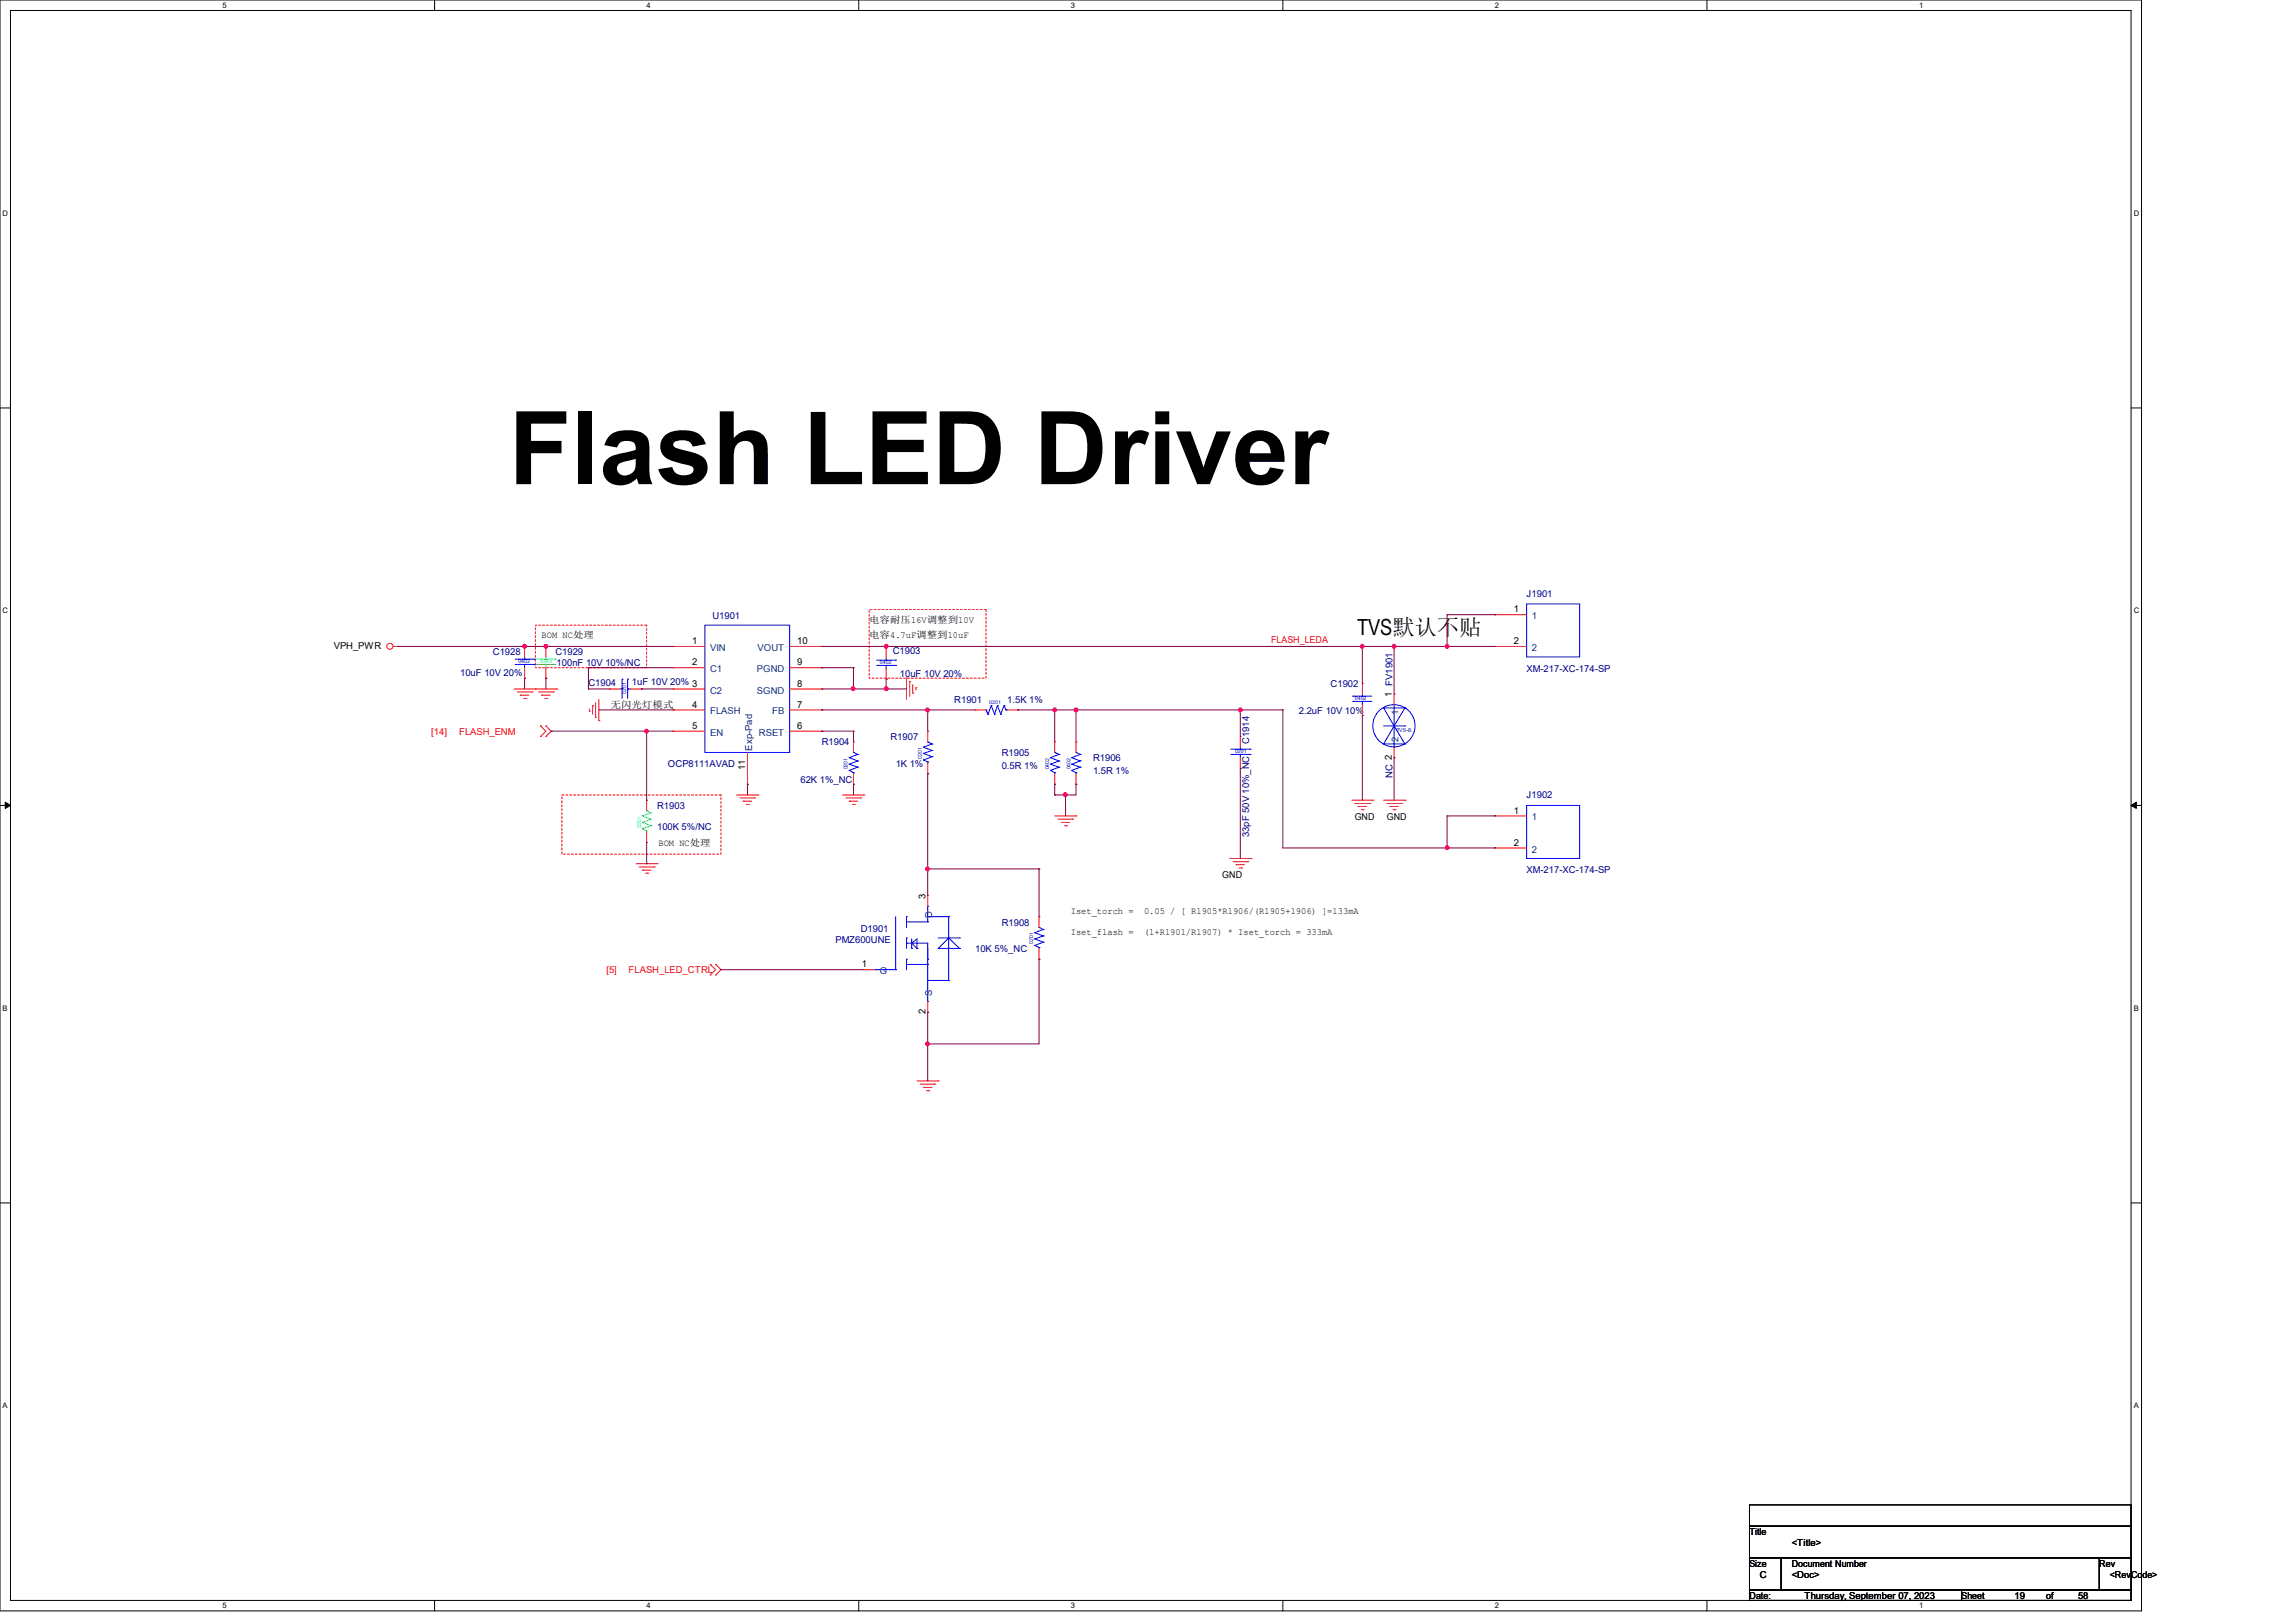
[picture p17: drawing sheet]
<svg xmlns="http://www.w3.org/2000/svg" width="297mm" height="210mm" viewBox="0 0 297 210" stroke-linecap="round" stroke-linejoin="round" font-family="sans-serif">
<defs><g id="words">
<text font-size="13.2" x="65.8" y="62.7">Flash LED Driver</text>
<text font-size="2.9" x="175.6" y="82.2">TVS默认不贴</text>
<g font-size="1.2" fill="#000080">
<text x="197.5" y="77.3">J1901</text>
<text x="92.2" y="80.1">U1901</text>
<text x="59.5" y="87.4">10uF 10V 20%</text>
<text x="63.8" y="84.8">C1928</text>
<text x="71.8" y="84.8">C1929</text>
<text x="72" y="86.1">100nF 10V 10%/NC</text>
<text x="76.1" y="88.8">C1904</text>
<text x="81.7" y="88.6">1uF 10V 20% 3</text>
<text x="115.5" y="84.7">C1903</text>
<text x="116.4" y="87.5">10uF 10V 20%</text>
<text x="172.1" y="88.9">C1902</text>
<text x="197.5" y="87">XM-217-XC-174-SP</text>
<text x="115.2" y="95.8">R1907</text>
<text x="123.4" y="91">R1901</text>
<text x="130.3" y="91">1.5K 1%</text>
<text x="168" y="92.3">2.2uF 10V 10%</text>
<text x="86.4" y="99.2">OCP8111AVAD</text>
<text x="103.5" y="101.3">62K 1%_NC</text>
<text x="106.3" y="96.4">R1904</text>
<text x="115.9" y="99.2">1K 1%</text>
<text x="129.6" y="97.8">R1905</text>
<text x="129.6" y="99.5">0.5R 1%</text>
<text x="141.4" y="98.5">R1906</text>
<text x="141.4" y="100.2">1.5R 1%</text>
<text x="161.6" y="96.3" transform="rotate(-90 161.6 96.3)">C1914</text>
<text x="180.1" y="100.7" transform="rotate(-90 180.1 100.7)">NC 2</text>
<text x="85" y="104.7">R1903</text>
<text x="85" y="107.4">100K 5%/NC</text>
<text x="197.5" y="103.3">J1902</text>
<text x="161.6" y="108.3" transform="rotate(-90 161.6 108.3)">33pF 50V 10%_NC</text>
<text x="197.5" y="113">XM-217-XC-174-SP</text>
<text x="129.6" y="119.8">R1908</text>
<text x="108.1" y="122">PMZ600UNE</text>
<text x="111.3" y="120.6">D1901</text>
<text x="126.2" y="123.2">10K 5%_NC</text>
</g>
<g font-size="1.2">
<text x="43.2" y="84">VPH_PWR</text>
<text x="70.1" y="82.6">BOM NC处理</text>
<text x="89.5" y="83.4">1</text>
<text x="103.1" y="83.4">10</text>
<text x="112.4" y="80.6">电容耐压16V调整到10V</text>
<text x="112.4" y="82.6">电容4.7uF调整到10uF</text>
<text x="195.8" y="79.2">1</text>
<text x="195.8" y="83.4">2</text>
<text x="89.5" y="86.1">2</text>
<text x="103.1" y="88.9">8</text>
<text x="103.1" y="86.1">9</text>
<text x="79" y="91.7">无闪光灯模式</text>
<text x="89.5" y="91.6">4</text>
<text x="89.5" y="94.3">5</text>
<text x="103.1" y="94.3">6</text>
<text x="103.1" y="91.6">7</text>
<text x="180" y="90.2" transform="rotate(-90 180 90.2)">1 FV1901</text>
<text x="96.4" y="99.7" transform="rotate(-90 96.4 99.7)">11</text>
<text x="175.3" y="106">GND</text>
<text x="179.4" y="106">GND</text>
<text x="195.8" y="105.3">1</text>
<text x="85.2" y="109.5">BOM NC处理</text>
<text x="158.1" y="113.6">GND</text>
<text x="195.8" y="109.4">2</text>
<text x="119.7" y="116.3" transform="rotate(-90 119.7 116.3)">3</text>
<text x="138.5" y="118.3">Iset_torch =</text>
<text x="148" y="118.3">0.05 / [ R1905*R1906/(R1905+1906) ]=133mA</text>
<text x="111.5" y="125.2">1</text>
<text x="138.5" y="121">Iset_flash =</text>
<text x="148" y="121">(1+R1901/R1907) * Iset_torch = 333mA</text>
<text x="119.7" y="131.2" transform="rotate(-90 119.7 131.2)">2</text>
<text x="226.3" y="198.6">Title</text>
<text x="226.3" y="202.7">Size</text>
<text x="231.8" y="202.7">Document Number</text>
<text x="231.8" y="200">&lt;Title&gt;</text>
<text x="271.6" y="202.7">Rev</text>
<text x="226.3" y="206.9">Date:</text>
<text x="227.7" y="204.1">C</text>
<text x="231.8" y="204.1">&lt;Doc&gt;</text>
<text x="233.4" y="206.9">Thursday, September 07, 2023</text>
<text x="253.7" y="206.9">Sheet</text>
<text x="260.6" y="206.9">19</text>
<text x="264.7" y="206.9">of</text>
<text x="268.8" y="206.9">58</text>
<text x="272.9" y="204.1">&lt;RevCode&gt;</text>
</g>
<g font-size="1.2" fill="#f00">
<text x="164.4" y="83.2">FLASH_LEDA</text>
<text x="55.8" y="95.1">[14]</text>
<text x="59.4" y="95.1">FLASH_ENM</text>
<text x="78.4" y="125.9">[5]</text>
<text x="81.3" y="125.9">FLASH_LED_CTRL</text>
</g>
<g font-size="1.2" fill="#004080">
<text x="198.2" y="80.1">1</text>
<text x="91.9" y="84.2">VIN</text>
<text x="91.9" y="87">C1</text>
<text x="91.9" y="89.7">C2</text>
<text x="97.9" y="89.7">SGND</text>
<text x="97.9" y="87">PGND</text>
<text x="98" y="84.2">VOUT</text>
<text x="198.2" y="84.2">2</text>
<text x="91.9" y="92.5">FLASH</text>
<text x="91.9" y="95.2">EN</text>
<text x="98.2" y="95.2">RSET</text>
<text x="99.9" y="92.5">FB</text>
<text x="180.9" y="92.5" transform="rotate(-90 180.9 92.5)">1</text>
<text x="97.3" y="97.1" transform="rotate(-90 97.3 97.1)">Exp-Pad</text>
<text x="180.9" y="96" transform="rotate(-90 180.9 96)">2</text>
<text x="198.2" y="106.2">1</text>
<text x="198.2" y="110.3">2</text>
<text x="120.6" y="118.8" transform="rotate(-90 120.6 118.8)">D</text>
<text x="113.8" y="126.1">G</text>
<text x="120.6" y="128.9" transform="rotate(-90 120.6 128.9)">S</text>
</g>
<g font-size="1">
<text x="28.8" y="1">5</text>
<text x="83.7" y="1">4</text>
<text x="138.5" y="1">3</text>
<text x="193.4" y="1">2</text>
<text x="248.2" y="1">1</text>
<text x=".3" y="27.9">D</text>
<text x="276" y="27.9">D</text>
<text x=".3" y="79.4">C</text>
<text x="276" y="79.4">C</text>
<text x=".3" y="130.8">B</text>
<text x="276" y="130.8">B</text>
<text x=".3" y="182.2">A</text>
<text x="276" y="182.2">A</text>
<text x="28.8" y="208.1">5</text>
<text x="83.7" y="208.1">4</text>
<text x="138.5" y="208.1">3</text>
<text x="193.4" y="208.1">2</text>
<text x="248.2" y="208.1">1</text>
</g>
<g font-size=".7" fill="#00f">
<text x="67.1" y="85.8">0402</text>
<text x="81" y="89.8" transform="rotate(-90 81 89.8)">0201</text>
<text x="113.8" y="85.9">0402</text>
<text x="128" y="91.1">0201</text>
<text x="175.3" y="90.6">0402</text>
<text x="180.6" y="94.7">TVS-B</text>
<text x="109.7" y="99.6" transform="rotate(-90 109.7 99.6)">0201</text>
<text x="119.3" y="98.2" transform="rotate(-90 119.3 98.2)">0201</text>
<text x="135.7" y="99.6" transform="rotate(-90 135.7 99.6)">0402</text>
<text x="138.5" y="99.6" transform="rotate(-90 138.5 99.6)">0402</text>
<text x="159.8" y="97.5">0201</text>
<text x="133.7" y="122.2" transform="rotate(-90 133.7 122.2)">0201</text>
</g>
<g font-size=".7" fill="#00ff80">
<text x="69.9" y="85.8">0201</text>
<text x="82.9" y="107.1" transform="rotate(-90 82.9 107.1)">0201</text>
</g>
</g></defs>
<path d="M0 0h277v208.4h-277zM1.4 1.4h274.3v205.7h-274.3z" fill="none" stroke="#000" stroke-width=".13"/>
<g fill="#fff">
<path d="M28.8 .1h.5v1.1h-.5z"/>
<path d="M28.8 207.2h.5v1.1h-.5z"/>
</g>
<path d="M56.2 0v1.4M56.2 207.1v1.3" fill="none" stroke="#000" stroke-width=".13"/>
<g fill="#fff">
<path d="M83.7 .1h.5v1.1h-.5z"/>
<path d="M83.7 207.2h.5v1.1h-.5z"/>
</g>
<path d="M111.1 0v1.4M111.1 207.1v1.3" fill="none" stroke="#000" stroke-width=".13"/>
<g fill="#fff">
<path d="M138.5 .1h.6v1.1h-.6z"/>
<path d="M138.5 207.2h.6v1.1h-.6z"/>
</g>
<path d="M165.9 0v1.4M165.9 207.1v1.3" fill="none" stroke="#000" stroke-width=".13"/>
<g fill="#fff">
<path d="M193.4 .1h.5v1.1h-.5z"/>
<path d="M193.4 207.2h.5v1.1h-.5z"/>
</g>
<path d="M220.8 0v1.4M220.8 207.1v1.3" fill="none" stroke="#000" stroke-width=".13"/>
<g fill="#fff">
<path d="M248.2 .1h.6v1.1h-.6z"/>
<path d="M248.2 207.2h.6v1.1h-.6z"/>
<path d="M.3 27.1h.8v1.1h-.8z"/>
<path d="M276 27.1h.7v1.1h-.7z"/>
<path d="M.3 78.5h.8v1.1h-.8z"/>
<path d="M276 78.5h.7v1.1h-.7z"/>
</g>
<path d="M0 52.8h1.4M275.7 52.8h1.3" fill="none" stroke="#000" stroke-width=".13"/>
<g fill="#fff">
<path d="M.3 129.9h.7v1.1h-.7z"/>
<path d="M276 129.9h.6v1.1h-.6z"/>
</g>
<path d="M0 104.2h1.4M275.7 104.2h1.3" fill="none" stroke="#000" stroke-width=".13"/>
<path d="M.7 103.8l.7 .4-.7 .4zM275.7 104.2l.7-.4v.8z" fill="#000" stroke="#000" stroke-width=".13"/>
<g fill="#fff">
<path d="M.3 181.4h.7v1.1h-.7z"/>
<path d="M276 181.4h.6v1.1h-.6z"/>
</g>
<path d="M0 155.7h1.4M275.7 155.7h1.3M226.3 194.7h49.4v2.8h-49.4zM226.3 197.5h49.4v4.1h-49.4zM226.3 201.6h4.1v4.1h-4.1zM226.3 205.7h27.4v1.4h-27.4zM230.4 201.6h41.2v4.1h-41.2zM253.7 205.7h22v1.4h-22zM271.6 201.6h4.1v4.1h-4.1z" fill="none" stroke="#000" stroke-width=".13"/>
<path d="M112.4 78.9h15.2v8.9h-15.2zM69.3 80.9h14.4v5.5h-14.4zM72.7 102.9h20.6v7.6h-20.6z" fill="none" stroke="#f00" stroke-width=".13" stroke-dasharray=".3"/>
<g fill="none" stroke="#f00" stroke-width=".13">
<path d="M193.4 79.5h.1M193.4 79.5h4.1M50.9 83.7h.5M51.4 83.7h.1M66.5 89.2h5.5M66.9 89.5h1.9M67.3 90h.1M67.3 90h1.1M67.7 90.4h.3M67.9 83.7h.1M67.9 87.8h.1M67.9 83.7v1.3"/>
<path d="M67.9 86.4v1.4M68 90.4h.1M68.8 89.5h.1M69.3 89.2h.1M69.7 89.5h1.9M69.9 93.9h.1M69.9 95.3h.1M69.9 93.9l.7 .7-.7 .7M70.1 90h.1M70.1 90h1.1M70.5 90.4h.2M70.6 95.3h.1"/>
<path d="M70.6 93.9h.1M70.6 83.7h.1M70.6 87.8h.1M70.6 93.9l.7 .7-.7 .7M70.6 83.7v1.3M70.6 86.4v1.4M70.7 90.4h.1M71.6 89.5h.1M72 89.2h.1M76.2 92h.1M76.2 91.7v.3M76.7 91.3h.1"/>
<path d="M76.7 91.3v1.1M77 92.8h.1M77 90.9v1.9M77.5 93.3h.1M77.5 90.5v2.8M78.9 89.2h.1M78.9 89.2h1.3M81.6 89.2h1.4M83 89.2h.1M87.1 83.7h.1M87.1 86.4h.1M87.1 89.2h.1"/>
<path d="M87.1 91.9h.1M87.1 94.6h.1M87.1 83.7h4.1M87.1 89.2h4.1M87.1 86.4h4.1M87.1 91.9h4.1M87.1 94.6h4.1M96.7 97.4v4.1M102.2 83.7h4.1M102.2 89.2h4.1M102.2 86.4h4.1M102.2 91.9h4.1"/>
<path d="M102.2 94.6h4.1M106.3 94.6h.1M106.3 91.9h.1M106.3 89.2h.1M106.3 86.4h.1M106.3 83.7h.1M110.4 96h.1M110.4 96v1.4M114.6 83.8h.1M114.6 87.9h.1M114.6 83.8v1.4M114.6 86.5v1.4"/>
<path d="M117.3 87.8h.1M117.3 87.8v2.7M117.7 88.2h.1M117.7 88.2v1.9M118.1 89.7h.1M118.1 88.6v1.1M118.5 89h.1M118.5 89v.3M120 94.6h.1M120 94.6v1.4M120 98.7v1.4M126.2 91.9h.1"/>
<path d="M126.2 91.9h1.4M130.3 91.9h1.4M131.7 91.9h.1M136.4 96h.1M136.4 96v1.4M139.2 96h.1M139.2 96v1.4M160.4 95.3h.1M160.4 99.4h.1M160.4 95.3v1.4M160.4 98v1.4M176.2 88.4h.1"/>
<path d="M176.2 92.6h.1M176.2 88.4v1.4M176.2 91.2v1.4M180.3 89.8h.1M180.3 98h.1M180.3 89.8v1.4M180.3 96.7v1.3M193.4 83.7h.1M193.4 83.7h4.1M82.3 111.8h2.7M82.7 112.2h1.9M83.1 112.6h.1"/>
<path d="M83.1 112.6h1.1M83.5 113h.3M83.7 103.5h.1M83.7 109h.1M83.7 103.5v1.4M83.7 107.7v1.3M83.8 113h.1M84.6 112.2h.1M85 111.8h.1M95.3 102.9h2.7M95.7 103.3h1.9M96.1 103.7h.1"/>
<path d="M96.1 103.7h1.1M96.6 104.1h.2M96.7 101.5h.1M96.8 104.1h.1M97.6 103.3h.1M98 102.9h.1M109 102.9h2.8M109.4 103.3h1.9M109.9 103.7h.1M109.9 103.7h1.1M110.3 104.1h.2M110.4 101.5h.1"/>
<path d="M110.4 100.1v1.4M110.5 104.1h.1M111.3 103.3h.1M111.8 102.9h.1M120 100.1h.1M120 115.9h.1M120 115.9v1.4M134.4 118.6h.1M134.4 118.6v1.4M136.4 101.5h.1M136.4 105.6h2.8M136.4 100.1v1.4"/>
<path d="M136.9 106h1.9M137.3 106.4h.1M137.3 106.4h1.1M137.7 106.8h.3M138 106.8h.1M138.8 106h.1M139.2 105.6h.1M139.2 101.5h.1M139.2 100.1v1.4M159.1 111.1h2.7M159.5 111.5h1.9M159.9 111.9h.1"/>
<path d="M159.9 111.9h1.1M160.3 112.3h.3M160.6 112.3h.1M161.4 111.5h.1M161.8 111.1h.1M174.9 103.5h2.7M175.3 104h1.9M175.7 104.4h.1M175.7 104.4h1.1M176.1 104.8h.3M176.4 104.8h.1M177.2 104h.1"/>
<path d="M177.6 103.5h.1M179 103.5h2.7M179.4 104h1.9M179.8 104.4h.1M179.8 104.4h1.1M180.2 104.8h.3M180.5 104.8h.1M181.3 104h.1M181.7 103.5h.1M193.4 105.6h.1M193.4 109.7h.1M193.4 105.6h4.1"/>
<path d="M193.4 109.7h4.1M91.9 124.8h.1M91.9 126.2h.1M91.9 124.8l.7 .7-.7 .7M92.6 126.2h.1M92.6 124.8h.1M92.6 124.8l.7 .7-.7 .7M111.8 125.5h.1M111.8 125.5h1.4M118.6 139.9h2.8M120 131h.1M120 129.6v1.4"/>
<path d="M121.4 139.9h.1M134.4 124.1h.1M134.4 122.7v1.4M119 140.3h1.9M119.5 140.7h.1M119.5 140.7h1.1M119.8 141.1h.3M120.1 141.1h.1M120.9 140.3h.1"/>
<circle cx="50.5" cy="83.6" r=".39"/>
</g>
<g fill="none" stroke="#00f" stroke-width=".13">
<path d="M197.5 78.1h6.8v6.9h-6.8zM66.6 86h2.5M66.6 85.3h2.5M67.9 85.3h.1M67.9 86h.1M67.9 85v.3M67.9 86v.4M69.1 86h.1M69.1 85.3h.1M80.2 89.2h.3M80.5 89.2h.1M80.5 87.9h.1"/>
<path d="M80.5 87.9v2.5M81.2 87.9h.1M81.2 89.2h.1M81.2 89.2h.4M81.2 87.9v2.5M91.2 80.9h11v16.5h-11zM109.9 99.7h.1M109.9 98.9h.1M109.9 98h.1M109.9 99.7l.5 .3M109.9 98.9l1.1 .4M109.9 98l1.1 .5"/>
<path d="M110.4 97.4h.1M110.4 100h.1M110.4 97.4l.6 .2M110.4 100v.1M111 99.3h.1M111 98.5h.1M111 97.6h.1M111 99.3l-1.1 .4M111 98.5l-1.1 .4M111 97.6l-1.1 .4M113.4 86.1h2.5M113.4 85.4h2.5"/>
<path d="M114.6 85.4h.1M114.6 86.1h.1M114.6 85.2v.2M114.6 86.1v.4M115.9 86.1h.1M115.9 85.4h.1M119.5 98.3h.1M119.5 97.5h.1M119.5 96.7h.1M119.5 98.3l.5 .3M119.5 97.5l1.1 .4M119.5 96.7l1.1 .4"/>
<path d="M120 96h.1M120 98.6h.1M120 96l.6 .3M120 98.6v.1M120.6 97.9h.1M120.6 97.1h.1M120.6 96.3h.1M120.6 97.9l-1.1 .4M120.6 97.1l-1.1 .4M120.6 96.3l-1.1 .4M127.6 91.9h.1M127.6 91.9l.2 .5"/>
<path d="M127.8 92.4h.1M128.2 91.3h.1M128.2 91.3l.5 1.1M128.2 91.3l-.4 1.1M128.7 92.4h.1M129 91.3h.1M129 91.3l.5 1.1M129 91.3l-.3 1.1M129.5 92.4h.1M129.9 91.3h.1M129.9 91.3l.2 .6M129.9 91.3l-.4 1.1"/>
<path d="M130.1 91.9h.1M130.1 91.9h.2M135.9 99.7h.1M135.9 98.9h.1M135.9 98h.1M135.9 99.7l.5 .3M135.9 98.9l1.1 .4M135.9 98l1.1 .5M136.4 97.4h.1M136.4 100h.1M136.4 97.4l.6 .2M136.4 100v.1"/>
<path d="M137 99.3h.1M137 98.5h.1M137 97.6h.1M137 99.3l-1.1 .4M137 98.5l-1.1 .4M137 97.6l-1.1 .4M138.6 99.7h.1M138.6 98.9h.1M138.6 98h.1M138.6 99.7l.6 .3M138.6 98.9l1.1 .4M138.6 98l1.1 .5"/>
<path d="M139.2 97.4h.1M139.2 100h.1M139.2 97.4l.5 .2M139.2 100v.1M139.7 99.3h.1M139.7 98.5h.1M139.7 97.6h.1M139.7 99.3l-1.1 .4M139.7 98.5l-1.1 .4M139.7 97.6l-1.1 .4M159.2 97.6h2.5M159.2 96.9h2.5"/>
<path d="M160.4 96.9h.1M160.4 97.6h.1M160.4 96.7v.2M160.4 97.6v.4M161.7 97.6h.1M161.7 96.9h.1M175 90.8h.1M175 90.1h.1M175 90.8h2.5M175 90.1h2.5M176.2 90.1h.1M176.2 90.8h.1"/>
<path d="M176.2 89.8v.3M176.2 90.8v.4M179 91.6h.1M179 96.3h.1M179 93.9h2.7M179 96.3h2.7M179 91.6h2.7M179 91.6l1.3 2.3M180.3 96.7h.1M180.3 93.9h.1M180.3 91.2v5.5M180.3 93.9l-1.3 2.4"/>
<path d="M180.3 93.9l1.4 2.4M181.7 93.9h.1M181.7 96.3h.1M181.7 91.6h.1M181.7 91.6l-1.4 2.3M115.9 118.6v6.9M117.3 118.6h.1M117.3 118.6v1.4M117.3 119.3h2.7M120 119.3h.1M120 117.3h.1M120 117.3v2"/>
<path d="M120 118.6h2.7M122.7 118.6h.1M122.7 118.6v8.3M197.5 104.2h6.8v6.9h-6.8zM113.2 125.5h.1M113.2 125.5h2.7M115.9 125.5h.1M117.3 124.1h.1M117.3 121.4h.1M117.3 122h.1M117.3 122h2.7v7.6M117.3 121.4v1.3"/>
<path d="M117.3 124.1v1.4M117.3 124.8h2.7M117.9 122.7h.1M117.9 122h.1M117.9 121.5v1.2M117.9 122l.7-.5v1.2M117.9 122l.7 .7M118.6 122.7h.1M120 124.8h.1M120 126.9h.1M120 124.1h.1M120 129.6h.1"/>
<path d="M120 126.9h2.7M121.4 122.7h.1M121.4 121.4h2.7M121.4 122.7h2.7M122.7 126.9h.1M122.7 121.4h.1M122.7 121.4l-1.3 1.3M122.7 121.4l1.4 1.3M124.1 121.4h.1M124.1 122.7h.1M133.9 122.3h.1M133.9 121.5h.1"/>
<path d="M133.9 120.7h.1M133.9 122.3l.5 .3M133.9 121.5l1.1 .4M133.9 120.7l1.1 .4M134.4 120h.1M134.4 122.6h.1M134.4 120l.6 .3M134.4 122.6v.1M135 121.9h.1M135 121.1h.1M135 120.3h.1M135 121.9l-1.1 .4"/>
<path d="M135 121.1l-1.1 .4M135 120.3l-1.1 .4"/>
<circle cx="180.3" cy="93.9" r="2.73"/>
</g>
<g fill="none" stroke="#00ff80" stroke-width=".13">
<path d="M69.4 86h2.4M69.4 85.3h2.4M70.6 85.3h.1M70.6 86h.1M70.6 85v.3M70.6 86v.4M71.8 86h.1M71.8 85.3h.1M83.1 107.2h.1M83.1 106.4h.1M83.1 105.6h.1M83.1 107.2l.6 .3"/>
<path d="M83.1 106.4l1.1 .4M83.1 105.6l1.1 .4M83.7 104.9h.1M83.7 107.5h.1M83.7 104.9l.5 .3M83.7 107.5v.2M84.2 106.8h.1M84.2 106h.1M84.2 105.2h.1M84.2 106.8l-1.1 .4M84.2 106l-1.1 .4M84.2 105.2l-1.1 .4"/>
</g>
<g fill="none" stroke="#800040" stroke-width=".13">
<path d="M187.2 79.5h.1M187.2 79.5v4.2M187.2 79.5h6.2M193.4 79.5h.1M51.4 83.7h.1M51.4 83.7h35.7M67.9 83.7h.1M67.9 87.8h.1M67.9 87.8v1.4M70.6 83.7h.1M70.6 87.8h.1M70.6 87.8v1.4"/>
<path d="M71.3 94.6h.1M71.3 94.6h15.8M76.1 86.4h.1M76.1 89.2h.1M76.1 86.4h11M76.1 86.4v2.8M76.1 89.2h2.8M77.5 91.9h9.6M83 89.2h.1M83 89.2h4.1M83.7 94.6h.1M83.7 94.6v8.9"/>
<path d="M87.1 91.9h.1M106.3 83.7h.1M106.3 86.4h.1M106.3 89.2h.1M106.3 91.9h.1M106.3 94.6h.1M106.3 83.7h87.1M106.3 91.9h19.9M106.3 86.4h4.1M106.3 89.2h11M106.3 94.6h4.1M110.4 86.4h.1"/>
<path d="M110.4 89.2h.1M110.4 94.6h.1M110.4 86.4v2.8M110.4 94.6v1.4M114.6 83.7h.1M114.6 87.9h.1M114.6 89.2h.1M114.6 83.7v.1M114.6 87.9v1.3M120 91.9h.1M120 91.9v2.7M131.7 91.9h.1"/>
<path d="M131.7 91.9h34.2M136.4 91.9h.1M136.4 91.9v4.1M139.2 91.9h.1M139.2 91.9v4.1M160.4 99.4h.1M160.4 91.9h.1M160.4 91.9v3.4M160.4 99.4v11.7M165.9 91.9h.1M165.9 91.9v17.8h27.5M176.2 83.7h.1"/>
<path d="M176.2 92.6h.1M176.2 83.7v4.7M176.2 92.6v10.9M180.3 83.7h.1M180.3 98h.1M180.3 83.7v6.1M180.3 98v5.5M187.2 83.7h.1M193.4 83.7h.1M83.7 111.8h.1M83.7 109v2.8M96.7 101.5h.1"/>
<path d="M96.7 101.5v1.4M110.4 101.5h.1M110.4 101.5v1.4M120 100.1h.1M120 112.4h.1M120 100.1v15.8M120 112.4h14.4M134.4 112.4h.1M134.4 112.4v6.2M136.4 101.5h.1M136.4 102.9h.1M136.4 101.5v1.4"/>
<path d="M137.8 102.9h.1M137.8 102.9v2.7M139.2 101.5h.1M139.2 101.5v1.4h-2.8M187.2 109.7h.1M187.2 105.6h.1M187.2 105.6v4.1M187.2 105.6h6.2M193.4 109.7h.1M193.4 105.6h.1M93.3 125.5h.1M93.3 125.5h18.5"/>
<path d="M120 131h.1M120 135.1h.1M120 131v8.9M134.4 124.1h.1M134.4 124.1v11h-14.4"/>
</g>
<g fill="#f0f" stroke="#f0f" stroke-width=".13">
<circle cx="114.6" cy="83.6" r=".25"/>
<circle cx="176.2" cy="83.6" r=".24"/>
<circle cx="180.3" cy="83.6" r=".25"/>
<circle cx="187.2" cy="109.7" r=".25"/>
<circle cx="70.6" cy="83.6" r=".25"/>
<circle cx="67.9" cy="83.6" r=".25"/>
<circle cx="114.6" cy="89.1" r=".25"/>
<circle cx="110.4" cy="89.1" r=".25"/>
<circle cx="120" cy="91.9" r=".25"/>
<circle cx="136.4" cy="91.9" r=".25"/>
<circle cx="160.4" cy="91.9" r=".25"/>
<circle cx="139.2" cy="91.9" r=".25"/>
<circle cx="83.6" cy="94.6" r=".24"/>
<circle cx="137.8" cy="102.8" r=".25"/>
<circle cx="120" cy="112.4" r=".25"/>
<circle cx="120" cy="135.1" r=".25"/>
<circle cx="187.2" cy="83.6" r=".25"/>
</g>
<use href="#words"/>
</svg>
